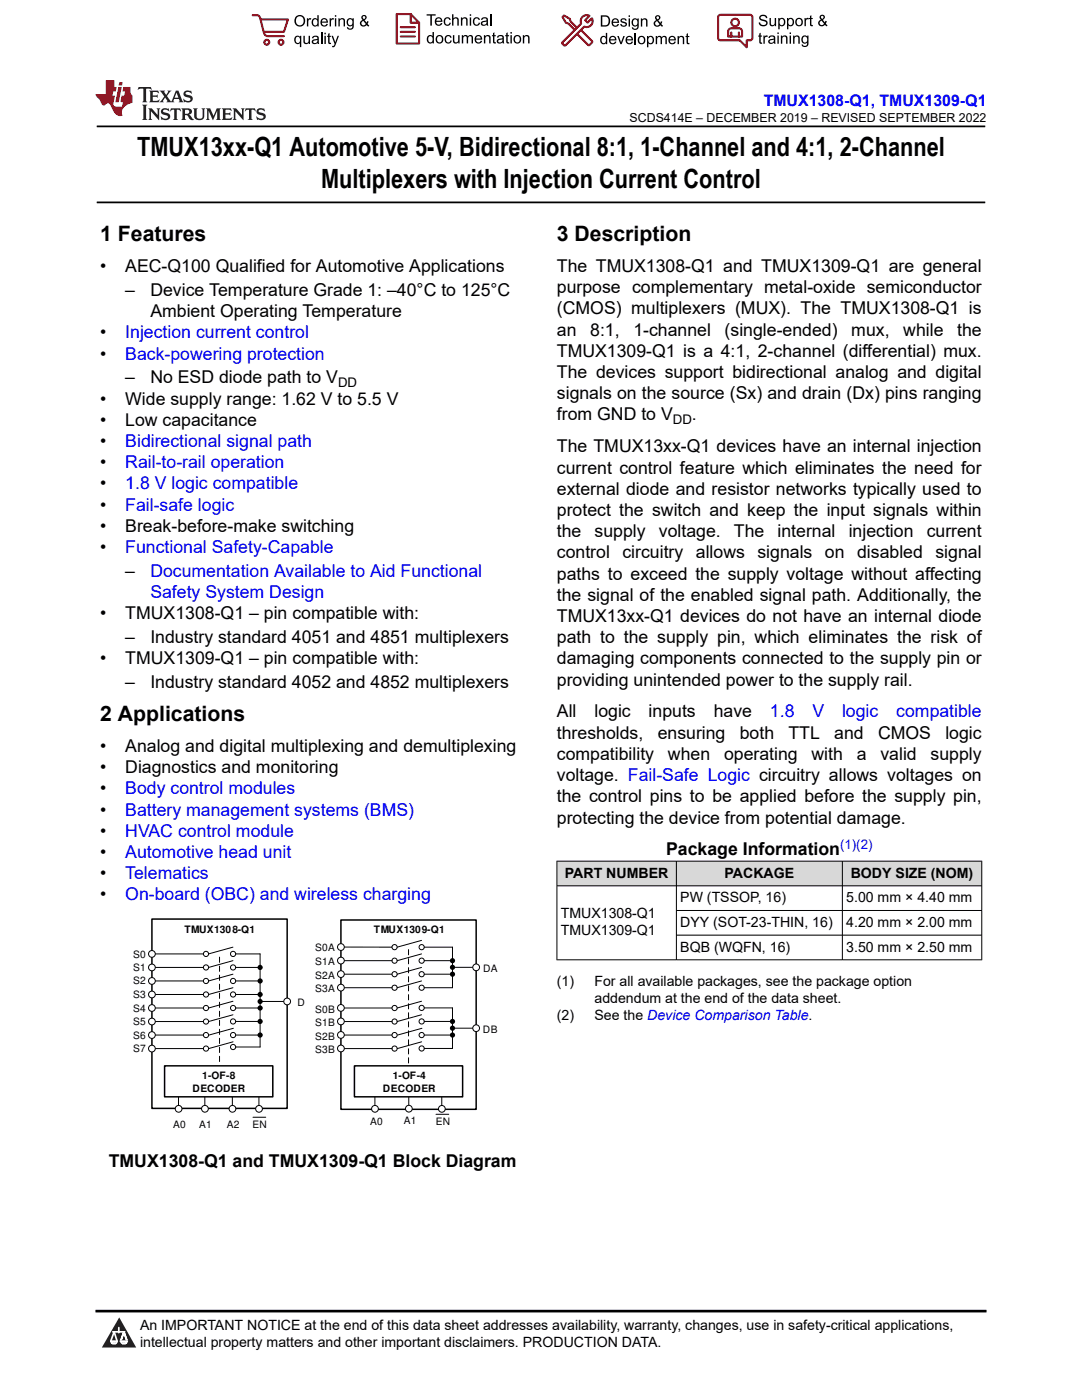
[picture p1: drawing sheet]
<svg xmlns="http://www.w3.org/2000/svg" width="216mm" height="279mm" viewBox="0 0 216 279" stroke-linecap="round" stroke-linejoin="round" font-family="sans-serif">
<defs><g id="words">
<g font-size="5.3">
<text x="27.4" y="31.2">TMUX13xx-Q1 Automotive 5-V, Bidirectional 8:1, 1-Channel and 4:1, 2-Channel</text>
<text x="64.1" y="37.5">Multiplexers with Injection Current Control</text>
</g>
<g font-size="4.2">
<text x="20" y="48.1">1 Features</text>
<text x="111.1" y="48.1">3 Description</text>
<text x="20" y="143.9">2 Applications</text>
</g>
<g font-size="3.5">
<text x="20" y="54.3">•</text>
<text x="25" y="54.3">AEC-Q100 Qualified for Automotive Applications</text>
<text x="25" y="59">–</text>
<text x="30" y="59">Device Temperature Grade 1: –40°C to 125°C</text>
<text x="111.1" y="54.3">The TMUX1308-Q1 and TMUX1309-Q1 are general</text>
<text x="111.1" y="58.5">purpose complementary metal-oxide semiconductor</text>
<text x="30" y="63.3">Ambient Operating Temperature</text>
<text x="111.1" y="62.8">(CMOS) multiplexers (MUX). The TMUX1308-Q1 is</text>
<text x="20" y="67.5">•</text>
<text x="20" y="71.7">•</text>
<text x="111.1" y="71.2">TMUX1309-Q1 is a 4:1, 2-channel (differential) mux.</text>
<text x="111.1" y="67">an</text>
<text x="117.8" y="67">8:1,</text>
<text x="126.4" y="67">1-channel</text>
<text x="144.6" y="67">(single-ended)</text>
<text x="169.9" y="67">mux,</text>
<text x="180.2" y="67">while</text>
<text x="191" y="67">the</text>
<text x="25" y="76.5">–</text>
<text x="30" y="76.5">No ESD diode path to V</text>
<text x="111.1" y="75.5">The devices support bidirectional analog and digital</text>
<text x="20" y="80.7">•</text>
<text x="25" y="80.7">Wide supply range: 1.62 V to 5.5 V</text>
<text x="111.1" y="79.7">signals on the source (Sx) and drain (Dx) pins ranging</text>
<text x="111.1" y="83.9">from GND to V</text>
<text x="138.1" y="83.9">.</text>
<text x="20" y="85">•</text>
<text x="20" y="89.2">•</text>
<text x="25" y="85">Low capacitance</text>
<text x="20" y="93.4">•</text>
<text x="111.1" y="90.3">The TMUX13xx-Q1 devices have an internal injection</text>
<text x="111.1" y="94.5">current control feature which eliminates the need for</text>
<text x="20" y="97.7">•</text>
<text x="20" y="101.9">•</text>
<text x="111.1" y="98.7">external diode and resistor networks typically used to</text>
<text x="20" y="106.1">•</text>
<text x="25" y="106.1">Break-before-make switching</text>
<text x="111.1" y="107.2">the</text>
<text x="111.1" y="103">protect the switch and keep the input signals within</text>
<text x="118.7" y="107.2">supply</text>
<text x="131.5" y="107.2">voltage.</text>
<text x="146.5" y="107.2">The</text>
<text x="155.2" y="107.2">internal</text>
<text x="169.3" y="107.2">injection</text>
<text x="184.9" y="107.2">current</text>
<text x="20" y="110.4">•</text>
<text x="111.1" y="111.4">control</text>
<text x="124.2" y="111.4">circuitry</text>
<text x="138.8" y="111.4">allows</text>
<text x="151.1" y="111.4">signals</text>
<text x="164.6" y="111.4">on</text>
<text x="171" y="111.4">disabled</text>
<text x="186.7" y="111.4">signal</text>
<text x="25" y="115.1">–</text>
<text x="111.1" y="119.9">the signal of the enabled signal path. Additionally, the</text>
<text x="111.1" y="115.7">paths to exceed the supply voltage without affecting</text>
<text x="20" y="123.6">•</text>
<text x="25" y="123.6">TMUX1308-Q1 – pin compatible with:</text>
<text x="111.1" y="124.1">TMUX13xx-Q1 devices do not have an internal diode</text>
<text x="25" y="128.4">–</text>
<text x="30" y="128.4">Industry standard 4051 and 4851 multiplexers</text>
<text x="111.1" y="128.4">path to the supply pin, which eliminates the risk of</text>
<text x="20" y="132.6">•</text>
<text x="25" y="132.6">TMUX1309-Q1 – pin compatible with:</text>
<text x="25" y="137.4">–</text>
<text x="30" y="137.4">Industry standard 4052 and 4852 multiplexers</text>
<text x="111.1" y="136.8">providing unintended power to the supply rail.</text>
<text x="111.1" y="132.6">damaging components connected to the supply pin or</text>
<text x="111.1" y="143.2">All</text>
<text x="118.6" y="143.2">logic</text>
<text x="129.4" y="143.2">inputs</text>
<text x="142.4" y="143.2">have</text>
<text x="111.1" y="147.4">thresholds,</text>
<text x="131.2" y="147.4">ensuring</text>
<text x="147.6" y="147.4">both</text>
<text x="157.3" y="147.4">TTL</text>
<text x="166.5" y="147.4">and</text>
<text x="175.2" y="147.4">CMOS</text>
<text x="188.6" y="147.4">logic</text>
<text x="20" y="150.1">•</text>
<text x="20" y="154.3">•</text>
<text x="25" y="150.1">Analog and digital multiplexing and demultiplexing</text>
<text x="25" y="154.3">Diagnostics and monitoring</text>
<text x="111.1" y="155.9">voltage. Fail-Safe Logic circuitry allows voltages on</text>
<text x="111.1" y="151.7">compatibility</text>
<text x="133.3" y="151.7">when</text>
<text x="144.5" y="151.7">operating</text>
<text x="161.9" y="151.7">with</text>
<text x="171" y="151.7">a</text>
<text x="175.7" y="151.7">valid</text>
<text x="185.7" y="151.7">supply</text>
<text x="20" y="158.5">•</text>
<text x="111.1" y="160.1">the control pins to be applied before the supply pin,</text>
<text x="20" y="162.8">•</text>
<text x="20" y="167">•</text>
<text x="111.1" y="164.4">protecting the device from potential damage.</text>
<text x="20" y="171.2">•</text>
<text x="132.9" y="170.7">Package Information</text>
<text x="20" y="175.5">•</text>
<text x="20" y="179.7">•</text>
<text x="21.7" y="232.9">TMUX1308-Q1 and TMUX1309-Q1 Block Diagram</text>
</g>
<g font-size="3.5" fill="#00f">
<text x="25" y="67.5">Injection current control</text>
<text x="25" y="71.7">Back-powering protection</text>
<text x="25" y="89.2">Bidirectional signal path</text>
<text x="25" y="93.4">Rail-to-rail operation</text>
<text x="25" y="97.7">1.8 V logic compatible</text>
<text x="25" y="101.9">Fail-safe logic</text>
<text x="25" y="110.4">Functional Safety-Capable</text>
<text x="30" y="115.1">Documentation Available to Aid Functional</text>
<text x="30" y="119.4">Safety System Design</text>
<text x="153.6" y="143.2">1.8</text>
<text x="162.1" y="143.2">V</text>
<text x="168" y="143.2">logic</text>
<text x="178.8" y="143.2">compatible</text>
<text x="25" y="158.5">Body control modules</text>
<text x="25" y="162.8">Battery management systems (BMS)</text>
<text x="25" y="167">HVAC control module</text>
<text x="25" y="171.2">Automotive head unit</text>
<text x="25" y="175.5">Telematics</text>
<text x="25" y="179.7">On-board (OBC) and wireless charging</text>
</g>
<text font-size="3.2" fill="#00f" x="152.4" y="21.1">TMUX1308-Q1, TMUX1309-Q1</text>
<g font-size="2.8">
<text x="112.7" y="175.1">PART NUMBER</text>
<text x="144.6" y="175.1">PACKAGE</text>
<text x="169.8" y="175.1">BODY SIZE (NOM)</text>
<text x="111.9" y="183.3">TMUX1308-Q1</text>
<text x="135.7" y="180.1">PW (TSSOP, 16)</text>
<text x="135.7" y="185">DYY (SOT-23-THIN, 16)</text>
<text x="168.9" y="180.1">5.00 mm × 4.40 mm</text>
<text x="168.9" y="185">4.20 mm × 2.00 mm</text>
<text x="111.9" y="186.7">TMUX1309-Q1</text>
<text x="135.7" y="189.9">BQB (WQFN, 16)</text>
<text x="168.9" y="189.9">3.50 mm × 2.50 mm</text>
<text x="111.1" y="196.7">(1)</text>
<text x="118.6" y="196.7">For all available packages, see the package option</text>
<text x="111.1" y="203.5">(2)</text>
<text x="118.6" y="200.1">addendum at the end of the data sheet.</text>
<text x="118.6" y="203.5">See the Device Comparison Table.</text>
<text x="27.9" y="265.5">An IMPORTANT NOTICE at the end of this data sheet addresses availability, warranty, changes, use in safety-critical applications,</text>
<text x="27.9" y="268.9">intellectual property matters and other important disclaimers. PRODUCTION DATA.</text>
</g>
<g font-size="2.6">
<text x="67.5" y="77.2">DD</text>
<text x="134.3" y="84.6">DD</text>
</g>
<text font-size="2.6" fill="#00f" x="167.6" y="169.5">(1)(2)</text>
<text font-size="2.5" x="125.6" y="24.3">SCDS414E – DECEMBER 2019 – REVISED SEPTEMBER 2022</text>
<g font-size="2">
<text x="26.6" y="191.2">S0</text>
<text x="36.8" y="186.3">TMUX1308-Q1</text>
<text x="62.9" y="189.9">S0A</text>
<text x="74.6" y="186.3">TMUX1309-Q1</text>
<text x="26.6" y="193.8">S1</text>
<text x="26.6" y="196.5">S2</text>
<text x="62.9" y="192.6">S1A</text>
<text x="62.9" y="195.3">S2A</text>
<text x="96.4" y="194">DA</text>
<text x="26.6" y="199.2">S3</text>
<text x="26.6" y="201.9">S4</text>
<text x="59.3" y="200.8">D</text>
<text x="62.9" y="198">S3A</text>
<text x="62.9" y="202.1">S0B</text>
<text x="26.6" y="204.6">S5</text>
<text x="26.6" y="207.3">S6</text>
<text x="62.9" y="204.8">S1B</text>
<text x="62.9" y="207.5">S2B</text>
<text x="96.4" y="206.2">DB</text>
<text x="26.6" y="210">S7</text>
<text x="40.4" y="215.3">1-OF-8</text>
<text x="62.9" y="210.2">S3B</text>
<text x="78.4" y="215.3">1-OF-4</text>
<text x="38.4" y="217.9">DECODER</text>
<text x="76.4" y="217.9">DECODER</text>
<text x="34.6" y="225.1">A0</text>
<text x="39.7" y="225.1">A1</text>
<text x="45.3" y="225.1">A2</text>
<text x="50.4" y="225.1">EN</text>
<text x="73.9" y="224.4">A0</text>
<text x="80.6" y="224.4">A1</text>
<text x="87" y="224.4">EN</text>
</g>
</g></defs>
<path d="M19.3 25.2h177.3M19.3 40.4h177.3" fill="none" stroke="#000" stroke-width=".35"/>
<g fill="none" stroke="#000" stroke-width=".2">
<path d="M30.3 193.1h10.3M30.3 195.8h10.3M30.3 201.2h10.3M30.3 206.6h10.3M35.6 218v2.6"/>
<circle cx="41.1" cy="195.8" r=".52"/>
<circle cx="41.1" cy="193.1" r=".52"/>
<circle cx="41.1" cy="201.2" r=".52"/>
<circle cx="41.1" cy="206.6" r=".52"/>
</g>
<path d="M43.8 191v21.5" fill="none" stroke="#000" stroke-width=".2" stroke-dasharray="1 .7"/>
<path d="M30.3 183.4h27v37.8h-27z" fill="none" stroke="#000" stroke-width=".3"/>
<circle cx="35.6" cy="221.3" r=".67" fill="#fff"/>
<g fill="none" stroke="#000" stroke-width=".2">
<path d="M40.9 218v2.6"/>
<circle cx="35.6" cy="221.3" r=".67"/>
</g>
<circle cx="40.9" cy="221.3" r=".67" fill="#fff"/>
<g fill="none" stroke="#000" stroke-width=".2">
<path d="M46.4 218v2.6"/>
<circle cx="40.9" cy="221.3" r=".67"/>
</g>
<circle cx="46.4" cy="221.3" r=".67" fill="#fff"/>
<g fill="none" stroke="#000" stroke-width=".2">
<path d="M51.7 218v2.6"/>
<circle cx="46.4" cy="221.3" r=".67"/>
</g>
<circle cx="51.7" cy="221.3" r=".67" fill="#fff"/>
<g fill="none" stroke="#000" stroke-width=".2">
<path d="M30.3 198.5h10.3M30.3 190.4h10.3M51.9 199.9h5.5M30.3 203.9h10.3M30.3 209.3h10.3"/>
<circle cx="41.1" cy="198.5" r=".52"/>
<circle cx="41.1" cy="190.4" r=".52"/>
<circle cx="41.1" cy="203.9" r=".52"/>
<circle cx="41.1" cy="209.3" r=".52"/>
<circle cx="51.7" cy="221.3" r=".67"/>
</g>
<circle cx="51.9" cy="199.9" r=".52" fill="#000"/>
<circle cx="30.3" cy="190.4" r=".67" fill="#fff"/>
<circle cx="30.3" cy="190.4" r=".67" fill="none" stroke="#000" stroke-width=".2"/>
<circle cx="57.3" cy="199.9" r=".67" fill="#fff"/>
<circle cx="57.3" cy="199.9" r=".67" fill="none" stroke="#000" stroke-width=".2"/>
<circle cx="30.3" cy="193.1" r=".67" fill="#fff"/>
<circle cx="30.3" cy="193.1" r=".67" fill="none" stroke="#000" stroke-width=".2"/>
<circle cx="30.3" cy="195.8" r=".67" fill="#fff"/>
<circle cx="30.3" cy="195.8" r=".67" fill="none" stroke="#000" stroke-width=".2"/>
<circle cx="30.3" cy="198.5" r=".67" fill="#fff"/>
<g fill="none" stroke="#000" stroke-width=".2">
<path d="M47 198.5h5.2M51.9 190.4v18.6h-4.9M46.5 207.9l-4.9 1.4M47 203.9h5.2M51.9 201.2h.3"/>
<circle cx="30.3" cy="198.5" r=".67"/>
<circle cx="46.5" cy="198.5" r=".52"/>
<circle cx="46.5" cy="203.9" r=".52"/>
<circle cx="46.5" cy="209" r=".52"/>
</g>
<g fill="#000">
<circle cx="51.9" cy="198.5" r=".52"/>
<circle cx="51.9" cy="203.9" r=".52"/>
<circle cx="51.9" cy="201.2" r=".52"/>
</g>
<circle cx="30.3" cy="201.2" r=".67" fill="#fff"/>
<circle cx="30.3" cy="201.2" r=".67" fill="none" stroke="#000" stroke-width=".2"/>
<circle cx="30.3" cy="203.9" r=".67" fill="#fff"/>
<circle cx="30.3" cy="203.9" r=".67" fill="none" stroke="#000" stroke-width=".2"/>
<circle cx="30.3" cy="206.6" r=".67" fill="#fff"/>
<circle cx="30.3" cy="206.6" r=".67" fill="none" stroke="#000" stroke-width=".2"/>
<circle cx="30.3" cy="209.3" r=".67" fill="#fff"/>
<g fill="none" stroke="#000" stroke-width=".2">
<path d="M46.5 199.8l-4.9 1.4M46.5 197.1l-4.9 1.4M46.5 194.4l-4.9 1.4M46.5 191.7l-4.9 1.4M46.5 189l-4.9 1.4M47 195.8h5.2M47 193.1h5.2M47 190.4h4.9M46.5 202.5l-4.9 1.4M46.6 205.2l-4.9 1.4M47 206.6h5.2M47 201.2h4.9"/>
<circle cx="46.5" cy="193.1" r=".52"/>
<circle cx="46.5" cy="190.4" r=".52"/>
<circle cx="46.5" cy="195.8" r=".52"/>
<circle cx="30.3" cy="209.3" r=".67"/>
<circle cx="46.5" cy="201.2" r=".52"/>
<circle cx="46.5" cy="206.6" r=".52"/>
</g>
<g fill="#000">
<circle cx="51.9" cy="193.1" r=".52"/>
<circle cx="51.9" cy="195.8" r=".52"/>
<circle cx="51.9" cy="206.6" r=".52"/>
</g>
<path d="M32.8 212.7h21.6v6.2h-21.6z" fill-rule="evenodd" fill="#fff"/>
<path d="M68 183.6h27v37.8h-27zM32.8 212.7h21.6v6.2h-21.6z" fill="none" stroke="#000" stroke-width=".3"/>
<g fill="none" stroke="#000" stroke-width=".2">
<path d="M68 191.7h10.2M68 194.4h10.2M68 197.1h10.2M68 189h10.2M90.3 193.1h4.7M68 201.2h10.2M68 206.6h10.2M68 203.9h10.2M68 209.3h10.2M90.3 205.2h4.7"/>
<circle cx="78.7" cy="197.1" r=".52"/>
<circle cx="78.7" cy="191.7" r=".52"/>
<circle cx="78.7" cy="194.4" r=".52"/>
<circle cx="78.7" cy="189" r=".52"/>
<circle cx="78.7" cy="201.2" r=".52"/>
<circle cx="78.7" cy="203.9" r=".52"/>
<circle cx="78.7" cy="206.6" r=".52"/>
<circle cx="78.7" cy="209.3" r=".52"/>
</g>
<g fill="#000">
<circle cx="90.3" cy="193.1" r=".52"/>
<circle cx="90.3" cy="205.2" r=".52"/>
</g>
<path d="M81.5 189.5v23.1" fill="none" stroke="#000" stroke-width=".2" stroke-dasharray="1 .7"/>
<circle cx="68" cy="189" r=".67" fill="#fff"/>
<circle cx="68" cy="189" r=".67" fill="none" stroke="#000" stroke-width=".2"/>
<circle cx="95" cy="205.2" r=".67" fill="#fff"/>
<circle cx="95" cy="205.2" r=".67" fill="none" stroke="#000" stroke-width=".2"/>
<circle cx="68" cy="191.7" r=".67" fill="#fff"/>
<circle cx="68" cy="191.7" r=".67" fill="none" stroke="#000" stroke-width=".2"/>
<circle cx="68" cy="194.4" r=".67" fill="#fff"/>
<circle cx="68" cy="194.4" r=".67" fill="none" stroke="#000" stroke-width=".2"/>
<circle cx="68" cy="197.1" r=".67" fill="#fff"/>
<g fill="none" stroke="#000" stroke-width=".2">
<path d="M90.3 189v8.1h-5.6M84.1 207.9l-4.8 1.4M84.7 203.9h5.6M84.7 209.2h5.6"/>
<circle cx="68" cy="197.1" r=".67"/>
<circle cx="84.1" cy="197.1" r=".52"/>
<circle cx="84.1" cy="203.9" r=".52"/>
<circle cx="84.1" cy="209.2" r=".52"/>
</g>
<circle cx="90.3" cy="203.9" r=".52" fill="#000"/>
<circle cx="68" cy="201.1" r=".67" fill="#fff"/>
<circle cx="68" cy="201.1" r=".67" fill="none" stroke="#000" stroke-width=".2"/>
<circle cx="68" cy="203.8" r=".67" fill="#fff"/>
<circle cx="68" cy="203.8" r=".67" fill="none" stroke="#000" stroke-width=".2"/>
<circle cx="68" cy="206.5" r=".67" fill="#fff"/>
<circle cx="68" cy="206.5" r=".67" fill="none" stroke="#000" stroke-width=".2"/>
<circle cx="68" cy="209.2" r=".67" fill="#fff"/>
<g fill="none" stroke="#000" stroke-width=".2">
<path d="M84.1 199.8l-4.9 1.4M84.1 195.8l-4.9 1.3M84.1 193.1l-4.9 1.3M84.1 190.4l-4.9 1.3M84.1 187.7l-4.9 1.3M84.7 194.4h5.6M84.7 191.7h5.6M84.7 189h5.6M84.1 202.5l-4.9 1.4M84.2 205.2l-4.9 1.4M84.7 206.6h5.6M84.7 201.1h5.6"/>
<circle cx="84.1" cy="189" r=".52"/>
<circle cx="84.1" cy="194.4" r=".52"/>
<circle cx="84.1" cy="191.7" r=".52"/>
<circle cx="68" cy="209.2" r=".67"/>
<circle cx="84.1" cy="206.6" r=".52"/>
<circle cx="84.1" cy="201.1" r=".52"/>
</g>
<g fill="#000">
<circle cx="90.3" cy="191.7" r=".52"/>
<circle cx="90.3" cy="194.4" r=".52"/>
<circle cx="90.3" cy="206.6" r=".52"/>
</g>
<circle cx="95" cy="193.1" r=".67" fill="#fff"/>
<g fill="none" stroke="#000" stroke-width=".2">
<path d="M74.8 218v2.6M90.3 201.1v8.1"/>
<circle cx="95" cy="193.1" r=".67"/>
</g>
<circle cx="74.8" cy="221.3" r=".67" fill="#fff"/>
<g fill="none" stroke="#000" stroke-width=".2">
<path d="M81.6 217.9v2.7"/>
<circle cx="74.8" cy="221.3" r=".67"/>
</g>
<circle cx="81.6" cy="221.3" r=".67" fill="#fff"/>
<g fill="none" stroke="#000" stroke-width=".2">
<path d="M88.2 218v2.6"/>
<circle cx="81.6" cy="221.3" r=".67"/>
</g>
<circle cx="88.2" cy="221.3" r=".67" fill="#fff"/>
<circle cx="88.2" cy="221.3" r=".67" fill="none" stroke="#000" stroke-width=".2"/>
<path d="M70.7 212.7h21.6v6.2h-21.6z" fill-rule="evenodd" fill="#fff"/>
<path d="M70.7 212.7h21.6v6.2h-21.6z" fill="none" stroke="#000" stroke-width=".3"/>
<path d="M50.5 223h2.5M87 222.4h2.5" fill="none" stroke="#000" stroke-width=".2"/>
<g fill="#d8d8d8">
<path d="M111.1 171.9h84.8v4.9h-84.8z" fill-rule="evenodd"/>
<path d="M111.2 171.9h23.7v4.8h-23.7z" fill-rule="evenodd"/>
<path d="M135 171.9h33v4.8h-33z" fill-rule="evenodd"/>
<path d="M168.1 171.9h27.7v4.8h-27.7z" fill-rule="evenodd"/>
</g>
<path d="M111.1 171.9h84.9M111.1 176.8h84.9M111.1 171.8v19.8M135 171.8v19.8M168.1 171.8v19.8M195.9 171.8v19.8M135 181.7h61M135 186.6h61M196 191.5h-84.9" fill="none" stroke="#000" stroke-width=".2"/>
<path d="M0 0h215.9v23.8h-215.9z" fill-rule="evenodd" fill="#fff"/>
<path d="M27.7 17.4l-.2 .6 .5-.3h.6v.1v2.2l-.2 .4h1l-.2-.4v-2.2v-.1h.5l.5 .3-.1-.6zM29.8 18.1l.2 .4v1.5l-.2 .4h1.9l.1-.6a1.08 1.08 0 0 1-1.3 .2v-.7h.6l.4 .2v-.6l-.4 .2h-.6v-.6l.2-.1a1 1 0 0 1 1 .2l-.1-.5zM31.8 18.1l1 1.1-1 1.2h.9l-.2-.2 .4-.7 .5 .7-.2 .2h1.6l-.2-.2 .1-.4h1l.1 .4-.1 .2h.9l-.2-.3-.8-2h-.5l-1 2.2-.8-1.1 .9-1.1h-.8l.2 .2-.5 .7-.3-.7 .1-.2zM35.2 18.5l.4 1h-.8zM36.8 18.2a.65 .65 0 0 0-.2 .7 .65 .65 0 0 0 .6 .5l.7 .2 .1 .2a.79 .79 0 0 1-.7 .4 .79 .79 0 0 1-.7-.5l.1 .7 .2-.1a.93 .93 0 0 0 1.1 .1 .93 .93 0 0 0 .4-1 1.46 1.46 0 0 0-1.2-.6l-.1-.3a1.09 1.09 0 0 1 1.2 .2l-.2-.6-.1 .1-.6-.2zM28.4 20.9l.2 .4v2.3l-.2 .3h1l-.2-.3v-2.3l.2-.4zM29.6 21.6l.2 .4v1.6l-.2 .3h.8l-.3-.3v-1.4l1.7 1.8v-2l.2-.4h-.8l.2 .2 .1 1.1-1.2-1.3zM32.3 21.8a.65 .65 0 0 0-.2 .7 .65 .65 0 0 0 .7 .4l.6 .2 .1 .2a.79 .79 0 0 1-.7 .4 .79 .79 0 0 1-.7-.5l.1 .7 .2-.1a.93 .93 0 0 0 1.1 .1 .93 .93 0 0 0 .4-.9 1.46 1.46 0 0 0-1.2-.6l-.1-.4a1.09 1.09 0 0 1 1.2 .2l-.2-.6-.1 .1-.6-.1zM34.1 21.6l-.1 .7a.63 .63 0 0 1 .7-.4l.1 1.7-.3 .3h1l-.2-.3v-1.7a.66 .66 0 0 1 .8 .4l-.1-.7zM36.2 21.6l.2 .4v1.6l-.2 .3h.9l-.2-.2v-.7h.5l.1 .2a.79 .79 0 0 0 1.2 .6l-1-.9a.61 .61 0 0 0 .6-.6 .61 .61 0 0 0-.5-.6zM36.9 21.9h.2a.47 .47 0 0 1 .5 .1 .47 .47 0 0 1 .1 .5l-.2 .2h-.6zM38.5 21.6l.2 .2a2.27 2.27 0 0 0 .4 2 1.04 1.04 0 0 0 1.7-.7v-1.3l.2-.2h-.8l.2 .4v1.1a.6 .6 0 0 1-.6 .6 .6 .6 0 0 1-.6-.6v-1.1l.3-.4zM41.1 21.6l.2 .4v1.6l-.2 .3h.7l-.2-.3v-1.5l.9 1.9 .8-1.9v1.5l-.2 .3h1l-.3-.3v-1.6l.3-.4h-.8l-.7 1.5-.7-1.5zM44.3 21.6l.2 .4v1.6l-.2 .3h1.9l.1-.5a1.09 1.09 0 0 1-1.3 .1v-.6h.6l.4 .1v-.6l-.4 .2h-.6v-.6l.2-.1a1.01 1.01 0 0 1 1 .3l-.1-.6zM46.4 21.6l.3 .4v1.6l-.3 .3h.8l-.2-.3v-1.4l1.6 1.8v-2l.2-.4h-.7l.2 .2v1.1l-1.2-1.3zM49 21.6l-.1 .7a.63 .63 0 0 1 .8-.4v1.7l-.3 .3h1l-.2-.3v-1.7a.66 .66 0 0 1 .8 .4l-.1-.7zM51.4 21.8a.65 .65 0 0 0-.2 .7 .65 .65 0 0 0 .6 .4l.6 .2 .2 .2a.79 .79 0 0 1-.8 .4 .79 .79 0 0 1-.6-.5l.1 .7 .2-.1a.93 .93 0 0 0 1 .1 .93 .93 0 0 0 .5-.9 1.46 1.46 0 0 0-1.3-.6l-.1-.4a1.09 1.09 0 0 1 1.3 .2l-.2-.6-.2 .1-.5-.1z" fill="#231f20"/>
<path d="M21.1 16v2.8h-2.1l.1 .3 .9 1a.95 .95 0 0 0 .9 .9 .59 .59 0 0 1 .6-.4 .59 .59 0 0 1 .5 .4l.4 .8a1.59 1.59 0 0 0 2.1 1.3 1.61 1.61 0 0 1 1-2.2l1-.4-.1-1.5a1.59 1.59 0 0 1-.4-1.6h-1.4l-.2 .9h.5l-.1 .8h-.5l-.2 1v.2l.4 .1-.2 .9h-.6a.73 .73 0 0 1-1.1-.7l.3-1.5h-.5l.2-.8h.5l.2-.9h-.5v-1.4zM23.6 17.4l-.6 3h.7l.6-3zM23.8 16.4l-.1 .7h.7l.1-.7z" fill="#ed1c24"/>
<g fill="#000">
<path d="M58.7 4.2a1.15 1.15 0 0 1 2.3 0 1.15 1.15 0 0 1-2.3 0zM59.3 3.5a.89 .89 0 0 0-.2 1.1 .89 .89 0 0 0 1.1 .4 .88 .88 0 0 0 .3-1.3 .88 .88 0 0 0-1.2-.2z" fill-rule="evenodd"/>
<path d="M58.9 7.3l.5-.2 .5 .3v-.3h.2v2.3h-.3v-.8a.74 .74 0 0 1-.9 0 .74 .74 0 0 1-.2-1zM59.1 7.5a.57 .57 0 0 0-.1 .7 .57 .57 0 0 0 .7 .2 .57 .57 0 0 0 .2-.7 .57 .57 0 0 0-.8-.2z" fill-rule="evenodd"/>
<path d="M61.2 3.6h.3v.3l.2-.2 .3-.1 .1 .1-.1 .3a.36 .36 0 0 0-.4 0 .36 .36 0 0 0-.1 .4v.9h-.3z" fill-rule="evenodd"/>
<path d="M60.5 7.1h.3v.9a.41 .41 0 0 0 .4 .6 .41 .41 0 0 0 .4-.6v-.9h.3v1.7h-.3v-.3a.58 .58 0 0 1-.7 .3 .58 .58 0 0 1-.4-.6z" fill-rule="evenodd"/>
<path d="M62.4 3.8l.5-.2 .4 .2v-.8h.3v2.3h-.3v-.2a.75 .75 0 0 1-1-.1 .75 .75 0 0 1 0-1zM62.6 4a.57 .57 0 0 0-.1 .7 .57 .57 0 0 0 .7 .2 .57 .57 0 0 0 .1-.7 .57 .57 0 0 0-.7-.2z" fill-rule="evenodd"/>
<path d="M62.4 7.3a.74 .74 0 0 1 .9-.1 .74 .74 0 0 1 .3 .9l.1 .7h-.3v-.2a.57 .57 0 0 1-.9 .2 .57 .57 0 0 1-.1-.8l.9-.3a.41 .41 0 0 0-.3-.4 .41 .41 0 0 0-.5 .4l-.3-.1zM62.6 8.2a.35 .35 0 0 0 .1 .5 .35 .35 0 0 0 .5-.3l.1-.4z" fill-rule="evenodd"/>
<path d="M64.7 6.5h.3v.3h-.3zM64.7 7.1h.3v1.7h-.3z" fill-rule="evenodd"/>
<path d="M64.2 3.8a.76 .76 0 0 1 .9-.1 .76 .76 0 0 1 .3 .8h-1.2a.47 .47 0 0 0 .4 .6 .47 .47 0 0 0 .5-.4l.3 .1a.82 .82 0 0 1-1.2 .3 .82 .82 0 0 1 0-1.3zM64.4 4l-.2 .3h.9l-.2-.4z" fill-rule="evenodd"/>
<path d="M65.8 3.6h.2v.3l.2-.2 .3-.1 .2 .1-.1 .3a.36 .36 0 0 0-.5 0 .36 .36 0 0 0 0 .4v.9h-.3z" fill-rule="evenodd"/>
<path d="M65.5 6.7l.3-.1v.5h.2v.3h-.2v.9v.2h.2l.1 .3a.41 .41 0 0 1-.5-.1 .41 .41 0 0 1-.1-.4v-.9h-.2v-.3h.2z" fill-rule="evenodd"/>
<path d="M66.1 7.1h.3l.5 1.4 .5-1.4h.2l-.6 1.7a.57 .57 0 0 1-.7 .6v-.3a.37 .37 0 0 0 .5-.3z" fill-rule="evenodd"/>
<path d="M66.8 3h.3v.3h-.3zM66.8 3.6h.3v1.7h-.3z" fill-rule="evenodd"/>
<path d="M67.5 3.6h.3v.3a.58 .58 0 0 1 .7-.3 .58 .58 0 0 1 .3 .7v1h-.2v-1a.4 .4 0 0 0-.5-.5 .4 .4 0 0 0-.3 .6v.9h-.3z" fill-rule="evenodd"/>
<path d="M69.3 3.8l.6-.2 .4 .2v-.2h.3v1.5a.71 .71 0 0 1-.5 .8 .71 .71 0 0 1-.9-.5h.3a.46 .46 0 0 0 .6 .3 .46 .46 0 0 0 .2-.6 .78 .78 0 0 1-1.1-.2 .78 .78 0 0 1 .1-1.1zM69.6 4a.53 .53 0 0 0-.1 .8 .53 .53 0 0 0 .8 0 .54 .54 0 0 0 0-.7 .54 .54 0 0 0-.7-.1z" fill-rule="evenodd"/>
<path d="M72.2 3.1a.53 .53 0 0 1 .9 .1 .53 .53 0 0 1-.4 .8l.5 .5 .1-.3 .2 .1-.2 .5 .4 .3-.2 .2-.3-.3a.71 .71 0 0 1-1.2 .1 .71 .71 0 0 1 .3-1.1l-.2-.5zM72.3 3.5a.3 .3 0 0 0 .6 0 .3 .3 0 0 0-.6 0zM72.3 4.3a.45 .45 0 0 0 0 .7 .45 .45 0 0 0 .7-.2l-.5-.6z" fill-rule="evenodd"/>
<path d="M85.1 2.8h1.8v.3h-.7v2h-.3v-2h-.8z" fill-rule="evenodd"/>
<path d="M85.3 7.2l.6-.2 .4 .2v-.8h.3v2.3h-.3v-.2a.76 .76 0 0 1-1-.1 .76 .76 0 0 1-.1-1zM85.6 7.4a.58 .58 0 0 0-.1 .7 .58 .58 0 0 0 .7 .2 .58 .58 0 0 0 .1-.7 .58 .58 0 0 0-.7-.2z" fill-rule="evenodd"/>
<path d="M87.2 7.2a.81 .81 0 0 1 1.1 .1 .81 .81 0 0 1-.1 1.2 .81 .81 0 0 1-1.2-.2v-.7zM87.3 7.4a.57 .57 0 0 0 0 .8 .57 .57 0 0 0 .8 0 .57 .57 0 0 0 0-.7 .57 .57 0 0 0-.8-.1z" fill-rule="evenodd"/>
<path d="M87 3.7a.77 .77 0 0 1 .9-.2 .77 .77 0 0 1 .4 .9h-1.3a.48 .48 0 0 0 .4 .5 .48 .48 0 0 0 .6-.3h.3a.83 .83 0 0 1-1.3 .4 .83 .83 0 0 1 0-1.3zM87.2 3.8l-.1 .3h.9l-.3-.4z" fill-rule="evenodd"/>
<path d="M88.7 3.7a.7 .7 0 0 1 1.2 .3h-.2a.45 .45 0 0 0-.6-.3 .45 .45 0 0 0-.3 .6 .45 .45 0 0 0 .3 .6 .45 .45 0 0 0 .6-.4l.3 .1a.76 .76 0 0 1-1.1 .5 .76 .76 0 0 1-.3-1.1z" fill-rule="evenodd"/>
<path d="M88.9 7.2a.7 .7 0 0 1 1.2 .3h-.3a.45 .45 0 0 0-.5-.3 .45 .45 0 0 0-.3 .6 .45 .45 0 0 0 .3 .6 .45 .45 0 0 0 .6-.3h.2a.76 .76 0 0 1-1 .5 .76 .76 0 0 1-.3-1.1z" fill-rule="evenodd"/>
<path d="M90.2 2.8h.3v.9a.59 .59 0 0 1 .7-.2 .59 .59 0 0 1 .3 .6v1h-.2v-1a.4 .4 0 0 0-.5-.4 .4 .4 0 0 0-.3 .5v.9h-.3z" fill-rule="evenodd"/>
<path d="M90.4 7h.3v.9a.41 .41 0 0 0 .4 .6 .41 .41 0 0 0 .3-.6v-.9h.3v1.7h-.2v-.3a.58 .58 0 0 1-.7 .3 .58 .58 0 0 1-.4-.7z" fill-rule="evenodd"/>
<path d="M92 3.5h.2v.2a.59 .59 0 0 1 .7-.3 .59 .59 0 0 1 .4 .7v1h-.3v-1a.41 .41 0 0 0-.4-.4 .41 .41 0 0 0-.4 .5v.9h-.2z" fill-rule="evenodd"/>
<path d="M92.1 7h.3v.3a.56 .56 0 0 1 1 0 .54 .54 0 0 1 .6-.3 .54 .54 0 0 1 .4 .5v1.2h-.3v-1.1a.34 .34 0 0 0-.3-.4 .34 .34 0 0 0-.4 .3v1.2h-.3v-1.1a.38 .38 0 0 0-.5-.3 .38 .38 0 0 0-.2 .5v.9h-.3z" fill-rule="evenodd"/>
<path d="M93.7 2.8h.3v.4h-.3zM93.7 3.5h.3v1.6h-.3z" fill-rule="evenodd"/>
<path d="M94.6 3.7a.7 .7 0 0 1 1.2 .3h-.3a.45 .45 0 0 0-.6-.3 .45 .45 0 0 0-.3 .6 .45 .45 0 0 0 .4 .6 .45 .45 0 0 0 .5-.4l.3 .1a.76 .76 0 0 1-1 .5 .76 .76 0 0 1-.4-1.1z" fill-rule="evenodd"/>
<path d="M94.9 7.2a.77 .77 0 0 1 .9-.1 .77 .77 0 0 1 .4 .8h-1.2a.48 .48 0 0 0 .3 .6 .48 .48 0 0 0 .6-.4l.3 .1a.83 .83 0 0 1-1.3 .3 .83 .83 0 0 1 0-1.3zM95.1 7.3l-.1 .4h.9l-.2-.4z" fill-rule="evenodd"/>
<path d="M96.6 7h.2v.3a.59 .59 0 0 1 .7-.3 .59 .59 0 0 1 .4 .7v1h-.3v-1a.41 .41 0 0 0-.4-.5 .41 .41 0 0 0-.4 .6v.9h-.2z" fill-rule="evenodd"/>
<path d="M96.1 3.7a.74 .74 0 0 1 1-.2 .74 .74 0 0 1 .3 .9v.7h-.2l-.1-.2a.59 .59 0 0 1-.8 .3 .59 .59 0 0 1-.2-.8l1-.3a.42 .42 0 0 0-.4-.5 .42 .42 0 0 0-.4 .4l-.3-.1zM96.3 4.5a.36 .36 0 0 0 .2 .5 .36 .36 0 0 0 .5-.2l.1-.5z" fill-rule="evenodd"/>
<path d="M98.4 6.6l.3-.2v.6h.2v.2h-.2v1v.2h.2l.1 .3a.41 .41 0 0 1-.5-.1 .41 .41 0 0 1-.1-.4v-1h-.2v-.2h.2z" fill-rule="evenodd"/>
<path d="M99.3 7.2a.74 .74 0 0 1 1-.2 .74 .74 0 0 1 .2 1l.1 .7h-.3v-.2a.59 .59 0 0 1-.8 .2 .59 .59 0 0 1-.3-.8l1.1-.3a.42 .42 0 0 0-.4-.4 .42 .42 0 0 0-.5 .3h-.2zM99.5 8a.36 .36 0 0 0 .2 .5 .36 .36 0 0 0 .4-.2l.2-.5z" fill-rule="evenodd"/>
<path d="M101 6.6l.3-.2v.6h.3v.2h-.3v1l.1 .2h.2v.3a.41 .41 0 0 1-.4-.1 .41 .41 0 0 1-.2-.4v-1h-.2v-.2h.2z" fill-rule="evenodd"/>
<path d="M101.9 6.4h.2v.3h-.2zM101.9 7h.2v1.7h-.2z" fill-rule="evenodd"/>
<path d="M102.7 7.2a.81 .81 0 0 1 1.1 .1 .81 .81 0 0 1-.1 1.2 .81 .81 0 0 1-1.2-.2v-.7zM102.9 7.4a.57 .57 0 0 0-.1 .8 .57 .57 0 0 0 .9 0 .57 .57 0 0 0-.1-.7 .57 .57 0 0 0-.7-.1z" fill-rule="evenodd"/>
<path d="M104.3 7h.3v.3a.59 .59 0 0 1 .7-.3 .59 .59 0 0 1 .4 .7v1h-.3v-1a.41 .41 0 0 0-.5-.5 .41 .41 0 0 0-.3 .6v.9h-.3z" fill-rule="evenodd"/>
<path d="M119.9 3.1h.8a1.12 1.12 0 0 1 1 1.1 1.12 1.12 0 0 1-1 1.1h-.8zM120.2 3.3v1.7h.5a.86 .86 0 0 0 .8-.8 .86 .86 0 0 0-.8-.9z" fill-rule="evenodd"/>
<path d="M119.9 7.4l.5-.3 .5 .3v-.8h.3v2.2h-.3v-.2a.75 .75 0 0 1-1 0 .75 .75 0 0 1-.1-1zM120.2 7.5a.57 .57 0 0 0-.2 .8 .57 .57 0 0 0 .8 .2 .57 .57 0 0 0 .1-.8 .57 .57 0 0 0-.7-.2z" fill-rule="evenodd"/>
<path d="M121.7 7.4a.76 .76 0 0 1 .9-.2 .76 .76 0 0 1 .4 .9h-1.2a.47 .47 0 0 0 .3 .5 .47 .47 0 0 0 .6-.3h.3a.82 .82 0 0 1-1.3 .4 .82 .82 0 0 1 0-1.3zM121.9 7.5l-.1 .3h.9l-.2-.4z" fill-rule="evenodd"/>
<path d="M122.2 3.9a.76 .76 0 0 1 .9-.2 .76 .76 0 0 1 .4 .9h-1.2a.47 .47 0 0 0 .4 .5 .47 .47 0 0 0 .5-.3h.3a.82 .82 0 0 1-1.2 .4 .82 .82 0 0 1-.1-1.3zM122.5 4l-.2 .3h.9l-.2-.4z" fill-rule="evenodd"/>
<path d="M123.9 3.8a.71 .71 0 0 1 1.1 .3h-.2a.32 .32 0 0 0-.4-.3 .32 .32 0 0 0-.3 .4h.1a.75 .75 0 0 1 .9 .8 .72 .72 0 0 1-.7 .3 .72 .72 0 0 1-.6-.5h.2a.36 .36 0 0 0 .4 .4 .36 .36 0 0 0 .3-.5 .8 .8 0 0 1-.9-.7z" fill-rule="evenodd"/>
<path d="M123.2 7.2h.3l.4 1.3 .5-1.3h.3l-.6 1.6h-.3z" fill-rule="evenodd"/>
<path d="M125.4 3.1h.3v.3h-.3zM125.4 3.7h.3v1.6h-.3z" fill-rule="evenodd"/>
<path d="M125 7.4a.76 .76 0 0 1 .9-.2 .76 .76 0 0 1 .4 .9h-1.2a.47 .47 0 0 0 .4 .5 .47 .47 0 0 0 .5-.3h.3a.82 .82 0 0 1-1.2 .4 .82 .82 0 0 1-.1-1.3zM125.3 7.5l-.2 .3h.9l-.2-.4z" fill-rule="evenodd"/>
<path d="M126.2 3.9l.5-.3 .5 .3v-.2h.3v1.4a.71 .71 0 0 1-.6 .8 .71 .71 0 0 1-.8-.5l.2 .1a.46 .46 0 0 0 .7 .2 .46 .46 0 0 0 .2-.6 .78 .78 0 0 1-1.1-.1 .78 .78 0 0 1 .1-1.1zM126.4 4a.53 .53 0 0 0 0 .8 .53 .53 0 0 0 .7 0 .54 .54 0 0 0 0-.7 .54 .54 0 0 0-.7-.1z" fill-rule="evenodd"/>
<path d="M127.5 7.3a.8 .8 0 0 1 1.1 .2 .8 .8 0 0 1-.1 1.1 .8 .8 0 0 1-1.2-.1v-.8zM127.7 7.5a.56 .56 0 0 0-.1 .9 .56 .56 0 0 0 .8-.1 .56 .56 0 0 0 0-.7 .56 .56 0 0 0-.7-.1z" fill-rule="evenodd"/>
<path d="M127.9 3.7h.2v.2a.58 .58 0 0 1 .7-.2 .58 .58 0 0 1 .4 .6v1h-.3v-1a.4 .4 0 0 0-.4-.4 .4 .4 0 0 0-.3 .5v.9h-.3z" fill-rule="evenodd"/>
<path d="M129.1 7.2h.2v.2a.72 .72 0 0 1 1-.1 .72 .72 0 0 1 .2 1 .64 .64 0 0 1-.5 .5 .64 .64 0 0 1-.6-.2v.8h-.3zM129.5 7.5a.56 .56 0 0 0-.1 .8 .56 .56 0 0 0 .7 .2 .56 .56 0 0 0 .1-.8 .56 .56 0 0 0-.7-.2z" fill-rule="evenodd"/>
<path d="M130.8 7.2h.3v.2a.55 .55 0 0 1 .9 0 .53 .53 0 0 1 .7-.3 .53 .53 0 0 1 .4 .6v1.1h-.3v-1a.34 .34 0 0 0-.3-.4 .34 .34 0 0 0-.4 .3v1.1h-.3v-1a.37 .37 0 0 0-.5-.4 .37 .37 0 0 0-.2 .6v.8h-.3z" fill-rule="evenodd"/>
<path d="M130.9 3.2a.53 .53 0 0 1 .8 .1 .53 .53 0 0 1-.3 .8l.4 .5 .1-.4 .3 .1-.2 .5 .3 .3-.2 .3-.3-.4a.71 .71 0 0 1-1.2 .1 .71 .71 0 0 1 .4-1.1l-.3-.5zM130.9 3.6a.3 .3 0 0 0 .6 0 .3 .3 0 0 0-.6 0zM130.9 4.3a.45 .45 0 0 0 0 .7 .45 .45 0 0 0 .7-.2l-.5-.6z" fill-rule="evenodd"/>
<path d="M133.6 7.4a.76 .76 0 0 1 .9-.2 .76 .76 0 0 1 .4 .9h-1.3a.47 .47 0 0 0 .4 .5 .47 .47 0 0 0 .6-.3h.3a.82 .82 0 0 1-1.3 .4 .82 .82 0 0 1 0-1.3zM133.8 7.5l-.1 .3h.9l-.3-.4z" fill-rule="evenodd"/>
<path d="M135.2 7.2h.3v.2a.58 .58 0 0 1 .7-.2 .58 .58 0 0 1 .3 .6v1h-.3v-1a.4 .4 0 0 0-.4-.4 .4 .4 0 0 0-.3 .5v.9h-.3z" fill-rule="evenodd"/>
<path d="M137 6.8l.3-.2v.6h.2v.2h-.2v1v.2h.2l.1 .2a.41 .41 0 0 1-.5 0 .41 .41 0 0 1-.1-.5v-.9h-.2v-.2h.2z" fill-rule="evenodd"/>
<path d="M151.7 3.1a.88 .88 0 0 1 1.4 .5h-.3a.49 .49 0 0 0-.5-.5 .49 .49 0 0 0-.4 .6v.1a1.06 1.06 0 0 1 1.3 1 .95 .95 0 0 1-1 .4 .95 .95 0 0 1-.8-.7h.3a.58 .58 0 0 0 .6 .5 .58 .58 0 0 0 .5-.6l-.2-.1a.95 .95 0 0 1-1.1-.9z" fill-rule="evenodd"/>
<path d="M151.5 6.7l.3-.2v.6h.3v.2h-.3v1v.2h.3v.2a.41 .41 0 0 1-.5 0 .41 .41 0 0 1-.1-.5v-.9h-.2v-.2h.2z" fill-rule="evenodd"/>
<path d="M152.3 7.1h.3v.2l.1-.2h.4h.1l-.1 .3a.36 .36 0 0 0-.4 0 .36 .36 0 0 0-.1 .5v.8h-.3z" fill-rule="evenodd"/>
<path d="M153.4 7.3a.74 .74 0 0 1 1-.2 .74 .74 0 0 1 .3 .9l.1 .7h-.3l-.1-.2a.57 .57 0 0 1-.8 .3 .57 .57 0 0 1-.1-.9l.9-.2a.41 .41 0 0 0-.4-.4 .41 .41 0 0 0-.4 .3h-.3zM153.7 8.1a.35 .35 0 0 0 .1 .5 .35 .35 0 0 0 .5-.2l.1-.5z" fill-rule="evenodd"/>
<path d="M153.5 3.6h.3v.9a.41 .41 0 0 0 .4 .5 .41 .41 0 0 0 .4-.5v-.9h.3v1.6h-.3v-.2a.58 .58 0 0 1-.7 .2 .58 .58 0 0 1-.4-.6z" fill-rule="evenodd"/>
<path d="M155.1 6.5h.3v.3h-.3zM155.1 7.1h.3v1.6h-.3z" fill-rule="evenodd"/>
<path d="M155.3 3.6h.2v.2a.72 .72 0 0 1 1-.1 .72 .72 0 0 1 .2 1 .64 .64 0 0 1-.5 .5 .64 .64 0 0 1-.6-.2v.8h-.3zM155.7 3.9a.56 .56 0 0 0-.2 .8 .56 .56 0 0 0 .8 .2 .56 .56 0 0 0 .1-.8 .56 .56 0 0 0-.7-.2z" fill-rule="evenodd"/>
<path d="M155.8 7.1h.3v.2a.58 .58 0 0 1 .7-.2 .58 .58 0 0 1 .3 .6v1h-.2v-1a.4 .4 0 0 0-.5-.4 .4 .4 0 0 0-.3 .5v.9h-.3z" fill-rule="evenodd"/>
<path d="M157 3.6h.3v.2a.72 .72 0 0 1 1-.1 .72 .72 0 0 1 .1 1 .64 .64 0 0 1-.4 .5 .64 .64 0 0 1-.7-.2v.8h-.3zM157.4 3.9a.56 .56 0 0 0-.1 .8 .56 .56 0 0 0 .7 .2 .56 .56 0 0 0 .2-.8 .56 .56 0 0 0-.8-.2z" fill-rule="evenodd"/>
<path d="M157.6 6.5h.2v.3h-.2zM157.6 7.1h.2v1.6h-.2z" fill-rule="evenodd"/>
<path d="M158.3 7.1h.2v.2a.58 .58 0 0 1 .7-.2 .58 .58 0 0 1 .4 .6v1h-.3v-1a.4 .4 0 0 0-.4-.4 .4 .4 0 0 0-.4 .5v.9h-.2z" fill-rule="evenodd"/>
<path d="M158.9 3.7a.8 .8 0 0 1 1.2 .2 .8 .8 0 0 1-.2 1.1 .8 .8 0 0 1-1.1-.1l-.1-.8zM159.1 3.9a.56 .56 0 0 0-.1 .9 .56 .56 0 0 0 .9 0 .56 .56 0 0 0-.1-.8 .56 .56 0 0 0-.7-.1z" fill-rule="evenodd"/>
<path d="M160.1 7.3l.5-.2 .5 .2v-.2h.2v1.4a.71 .71 0 0 1-.5 .9 .71 .71 0 0 1-.8-.5h.2a.46 .46 0 0 0 .6 .2 .46 .46 0 0 0 .2-.6 .78 .78 0 0 1-1-.1 .78 .78 0 0 1 .1-1.1zM160.3 7.4a.53 .53 0 0 0-.1 .8 .53 .53 0 0 0 .8 0 .54 .54 0 0 0 0-.7 .54 .54 0 0 0-.7-.1z" fill-rule="evenodd"/>
<path d="M160.5 3.6h.3v.2l.1-.2h.4h.1l-.1 .3a.36 .36 0 0 0-.4 0 .36 .36 0 0 0-.1 .5v.8h-.3z" fill-rule="evenodd"/>
<path d="M161.6 3.2l.3-.2v.6h.3v.2h-.3v1l.1 .2h.2v.2a.41 .41 0 0 1-.4 0 .41 .41 0 0 1-.2-.5v-.9h-.2v-.2h.2z" fill-rule="evenodd"/>
<path d="M163.7 3.1a.53 .53 0 0 1 .8 .1 .53 .53 0 0 1-.3 .8l.4 .5 .1-.3h.3l-.2 .5 .3 .3-.2 .3-.3-.3a.71 .71 0 0 1-1.2 .1 .71 .71 0 0 1 .4-1.2l-.3-.5zM163.8 3.5a.3 .3 0 0 0 .6 0 .3 .3 0 0 0-.6 0zM163.7 4.2a.45 .45 0 0 0 0 .8 .45 .45 0 0 0 .7-.3l-.5-.6z" fill-rule="evenodd"/>
</g>
<path d="M64.2 6.5v2.3M97.9 2.8v2.3M126.8 6.6v2.2" fill="none" stroke="#000" stroke-width=".28"/>
<g fill="none" stroke="#de0000" stroke-width=".42">
<path d="M50.4 3l1.1 .1a1.4 1.4 0 0 1 .6 1.2l.6 2.5a.95 .95 0 0 0 1.2 .4h2.8M52 3.9h5.5l-.8 2.4h-4M79.1 2.8h2.8v1.7h1.7v4.2h-4.5zM80 6.4h2.8M80 5.4h2.8M80 7.3h2.8M82 2.8l1.6 1.7M115.1 5.5l-1.2-1.2-.2-.5-1.2-.7-.3 .3 .7 1.1 .5 .2 1.3 1.3M115.9 6l2.2 2.2v.3l-.5 .5h-.3l-2.2-2.2zM115.9 6l.7-.7a1.19 1.19 0 0 0 1.3-.3 1.19 1.19 0 0 0 .2-1.4l-.8 .9-.5-.5 .8-.8a1.19 1.19 0 0 0-1.3 .1 1.19 1.19 0 0 0-.3 1.4l-3.8 3.7v.3l.3 .3h.3l2.3-2.2M143.3 3.2l.5-.2h5.9l.4 .2v4.4l-.2 .4-.9 .1v1.3l-1.4-1.3h-3.8l-.5-.3zM145.5 5.8l.4-.1h1.6a.61 .61 0 0 1 .6 .6v1h-2.8v-1z"/>
<path d="M145.9 6.5v.8M147.4 6.5v.8"/>
<circle cx="53.2" cy="8.4" r=".49"/>
<circle cx="56.1" cy="8.4" r=".49"/>
<circle cx="146.7" cy="4.5" r=".75"/>
</g>
<path d="M0 261.4h215.9v18h-215.9z" fill-rule="evenodd" fill="#fff"/>
<path d="M23.8 262.9l3.4 6h-6.9z" fill="#231f20"/>
<path d="M22.1 267.7h1.3l-.4 .5h-.3a.55 .55 0 0 1-.6-.5z" fill-rule="evenodd" fill="#fff"/>
<path d="M22.1 267.7h1.3l-.4 .5h-.3a.55 .55 0 0 1-.6-.5z" fill="none" stroke="#231f20" stroke-width=".34"/>
<path d="M22.1 267.7h1.3l-.4 .5h-.5zM22.6 265.8h.1M22.6 265.8h2.3zM23.7 265.9h.1M23.7 264.9v1zM24 267.7h.1" fill="none" stroke="#fff" stroke-width=".34"/>
<path d="M24.7 265.8l-.7 1.9z" fill="#fff"/>
<path d="M24.7 265.8l-.7 1.9z" fill="none" stroke="#fff" stroke-width=".34"/>
<path d="M24.7 265.8l.7 1.9z" fill="#fff"/>
<path d="M24.7 265.8l.7 1.9zM25.3 267.7h.1" fill="none" stroke="#fff" stroke-width=".34"/>
<path d="M22.8 265.8l-.7 1.9z" fill="#fff"/>
<path d="M22.8 265.8l-.7 1.9z" fill="none" stroke="#fff" stroke-width=".34"/>
<path d="M22.8 265.8l.6 1.9z" fill="#fff"/>
<path d="M22.8 265.8l.6 1.9z" fill="none" stroke="#fff" stroke-width=".34"/>
<path d="M24.1 267.7h1.3a.65 .65 0 0 1-.6 .5 .65 .65 0 0 1-.7-.5z" fill-rule="evenodd" fill="#fff"/>
<path d="M24.1 267.7h1.3a.65 .65 0 0 1-.6 .5 .65 .65 0 0 1-.7-.5z" fill="none" stroke="#231f20" stroke-width=".34"/>
<path d="M24 267.7h.1M24.1 267.7h1.3l-.4 .5h-.5z" fill="none" stroke="#fff" stroke-width=".34"/>
<path d="M19 261.7h177.8" fill="none" stroke="#000" stroke-width=".53"/>
<use href="#words"/>
</svg>
